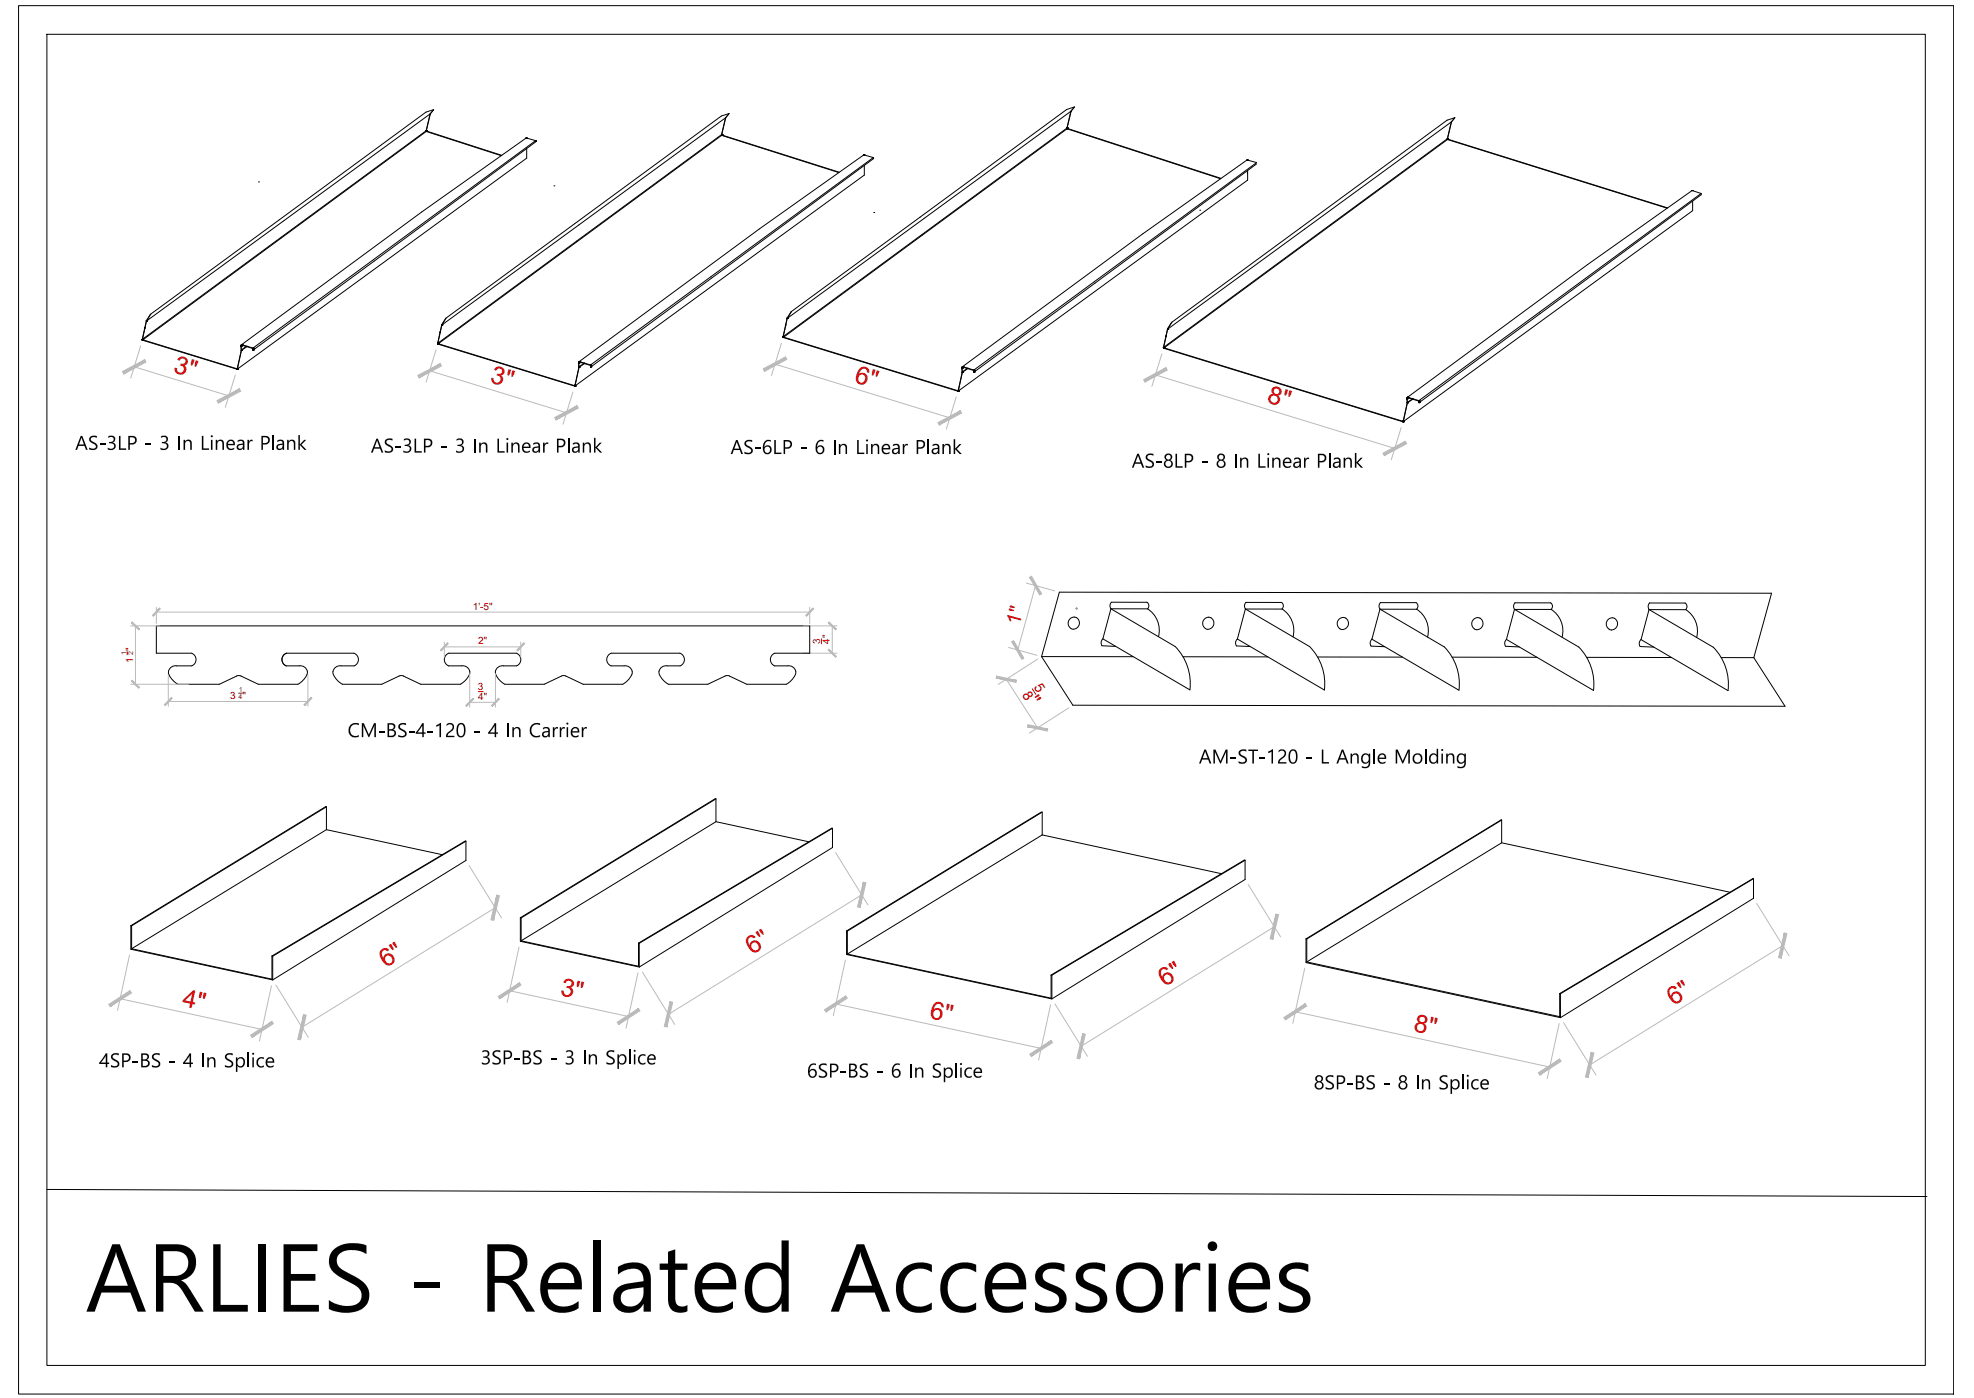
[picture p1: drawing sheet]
<svg xmlns="http://www.w3.org/2000/svg" width="353mm" height="250mm" viewBox="0 0 353 250" stroke-linecap="round" stroke-linejoin="round" font-family="sans-serif">
<defs><g id="words">
<g font-size="4.5" fill="#d00">
<text x="30.9" y="66.6" transform="rotate(17 30.9 66.6)">3&quot;</text>
<text x="87.5" y="68.4" transform="rotate(17 87.5 68.4)">3&quot;</text>
<text x="152.7" y="68.3" transform="rotate(17 152.7 68.3)">6&quot;</text>
<text x="226.5" y="72" transform="rotate(17 226.5 72)">8&quot;</text>
<text x="69" y="173.2" transform="rotate(-32 69 173.2)">6&quot;</text>
<text x="134.6" y="170.9" transform="rotate(-32 134.6 170.9)">6&quot;</text>
<text x="32.5" y="180" transform="rotate(12 32.5 180)">4&quot;</text>
<text x="100.1" y="178" transform="rotate(12 100.1 178)">3&quot;</text>
<text x="208.4" y="176.6" transform="rotate(-32 208.4 176.6)">6&quot;</text>
<text x="299.3" y="180" transform="rotate(-32 299.3 180)">6&quot;</text>
<text x="166.2" y="182.1" transform="rotate(12 166.2 182.1)">6&quot;</text>
<text x="252.7" y="184.4" transform="rotate(12 252.7 184.4)">8&quot;</text>
</g>
<g font-size="3.6" fill="#d00">
<text x="182.4" y="112" transform="rotate(-75 182.4 112)">1&quot;</text>
<text x="183.6" y="125.5" transform="rotate(57 183.6 125.5)">&quot;</text>
</g>
<g font-size="2.5" fill="#d00">
<text x="182.8" y="124.3" transform="rotate(57 182.8 124.3)">8</text>
<text x="184.9" y="123" transform="rotate(57 184.9 123)">5</text>
</g>
<g font-size="1.8" fill="#d00">
<text x="84.6" y="109.1">1'-5&quot;</text>
<text x="23.8" y="118.6" transform="rotate(-90 23.8 118.6)">1 &quot;</text>
<text x="85.5" y="115.3">2&quot;</text>
<text x="146.7" y="115.2" transform="rotate(-90 146.7 115.2)">3</text>
<text x="148.4" y="115.2" transform="rotate(-90 148.4 115.2)">4&quot;</text>
<text x="41.2" y="125">3 &quot;</text>
<text x="85.5" y="123.5">3</text>
<text x="85.5" y="125.2">4&quot;</text>
</g>
<g font-size="1.3" fill="#d00">
<text x="22.6" y="117.2" transform="rotate(-90 22.6 117.2)">1</text>
<text x="23.8" y="117.2" transform="rotate(-90 23.8 117.2)">2</text>
<text x="42.7" y="125">4</text>
<text x="42.7" y="123.9">1</text>
</g>
</g></defs>
<!-- layer: 0 -->
<g fill="none" stroke="#000" stroke-width=".18">
<path d="M77.6 19.6l-1.4 .5-49.3 36.2-.7 1.1M77.6 19.6l-.7 .8M77.6 19.6l-.6 .8M191.6 19.9l-50.8 37.1M191.6 19.9l-.7 3M191.6 19.9l-.7 2.9M191.6 19.9h.1M192.2 19.1l-1.4 .5-49.3 36.2-.7 1.1M192.2 19.1l-.6 .8M46.2 32.6h.1M76.2 23.5h.1M76.2 23.4h.1"/>
<path d="M76.2 23.4v.1M76.2 23.4l-50.7 37.3M76.2 23.5l13.5 4.4M76.2 23.5l-50.6 37.3M76.3 23.4h.1M76.3 23.3h.1M76.3 23.4l13.4 4.4M76.9 20.4l-50.7 37M76.9 20.4l-.7 3M77 20.4l-.7 3M77 20.4h-.1M94.1 24.7h.1"/>
<path d="M94.1 24.7l-18.6 13.2-32.3 23.8M94.1 24.7l1.7 .5M94.2 26.6v1.7l-51.8 37.8M95.8 25.2h.1M95.8 25.2l-50.5 37.1M95.8 25.2l.1 .2-50.6 37.2M99.1 33.2h.1M129.1 24.1h.1M129.1 24.2h.1M129.1 24.1v.1M129.1 24.1l-50.8 37.3M129.1 24.2l21 6.7"/>
<path d="M129.1 24.2l-50.7 37.3M129.1 24h.1M129.1 24v.1M129.1 24.2l21 6.6M129.8 21.1l.6-.8-1.4 .5-49.3 36.2-.7 1.2M129.8 21.1l-.7 3M129.8 21.1l-50.7 37M129.8 21.1l-.7 2.9M129.8 21.1h.1M130.4 20.3l-.6 .8M154.5 27.7l-18.6 13.2-32.3 23.8M154.5 27.7h.1"/>
<path d="M154.5 27.7l1.7 .5M154.6 29.6v1.7l-51.8 37.8M156.2 28.2l-50.6 37.1M156.2 28.2h.1M156.2 28.2l.1 .1M156.2 28.2l.1 .2-50.6 37.3M156.3 38h.1M190.8 23h.1M190.9 22.9h.1M190.9 23h.1M190.9 23h-.1M190.9 22.9v.1"/>
<path d="M190.9 22.9l-50.8 37.3M190.9 23l27.5 9M190.9 23l-50.7 37.3M190.9 22.8v.2M190.9 23l27.5 8.9M214.6 37.6h.1M223.1 28.6l-18.7 13.2-32.2 23.8M223.1 28.6h.1M223.1 28.6l1.7 .5-50.6 37.1M223.2 30.5v1.7l-51.8 37.8M224.8 29.3l-50.6 37.3M258.9 24.8h.1"/>
<path d="M258.9 24.9h.1M258.9 24.8v.2M258.9 24.9v.1M258.9 24.8l-50.7 37.3M258.9 25h.1M258.9 25l39.3 12.2M258.9 25l-50.7 37.2M259 24.8h.1M259 24.8v.1M259 24.9h.1M259 24.9l39.3 12.3M259.6 21.8l-50.7 37.1"/>
<path d="M259.6 21.8l-.7 3M259.7 21.8l-.7 3M259.7 21.8h-.1M260.3 21.1l-1.4 .4-49.3 36.2-.7 1.1M260.3 21.1l-.7 .7M260.3 21.1l-.6 .7M302.7 34.1h.1M302.7 34.1l-18.7 13.2-32.2 23.8M302.7 34.1l1.6 .5M302.8 36v1.7l-51.8 37.8M304.3 34.6l-50.5 37.1M304.3 34.6v.2l-50.5 37.2"/>
<path d="M25.9 58.8l-.5 1.9M25.9 58.8h.1M25.9 58.7h.1M25.9 58.7v.1M25.9 58.8l-.4 2M25.9 58.6v.2M25.9 58.6h.1M26.2 57.4h.1M26.2 57.4l-.3 1.3M26.2 57.4v.1M26.2 57.5h.1M26.2 57.5l-.3 1.1"/>
<path d="M27 56.2l-.8 1.2M78.7 59.5l-.4 2M78.7 59.5h.1M78.7 59.4v.1M78.8 59.5l-.5 1.8M78.8 59.3v.1M78.8 59.3h.1M79 58.1h.1M79 58.1l-.3 1.3M79 58.2h.1M79 58.2l-.2 1.1M79.1 58.1h.1"/>
<path d="M79.1 58.1v.1M79.8 56.9l-.7 1.2M140.5 58.3l-.4 1.9M140.5 58.3h.1M140.5 58.2h.1M140.5 58.1v.2M140.6 58.3l-.5 2M140.6 58.3h-.1M140.6 58.2v.1M140.8 56.9h.1M140.8 56.9l-.3 1.2M140.8 56.9v.1"/>
<path d="M140.8 57h.1M140.8 57l-.2 1.2M140.9 56.9h.1M141.6 55.7l-.7 1.2M208.9 58.8h.1M208.9 58.8l-.3 1.4M208.9 58.8l-.1 .1M208.9 58.9h.1M208.9 58.9l-.3 1.3M209.7 57.6l-.8 1.3M25.4 60.8h.1M25.4 60.7h.1"/>
<path d="M25.4 60.7l.1 .2M25.5 60.9h.1M25.5 60.9l16.9 5.2M25.5 60.8h.1M25.5 60.7h.1M25.6 60.8l16.9 5.2M42.4 66.1h.1M42.4 66h.1M42.4 65.9h.1M42.5 65.9h.1M42.5 66h.1M42.5 65.9l-.1 .1"/>
<path d="M42.5 66l-.1 .1M43.1 61.9h.1M43.1 62h.1M43.1 62l.1 .6M43.1 61.8v.2M43.1 61.8v.1M43.2 62.6h.1M43.2 61.7l-.1 .1M43.2 62.6l-.7 3.3M43.2 61.7h.1M43.2 61.8h.1M43.2 61.8l-.1 .1"/>
<path d="M43.2 62.6v.1M43.2 62.7l-.7 3.3M43.2 61.8l.9 .2M43.3 61.7h.1M43.3 61.7h-.1M43.3 61.7h.2M43.5 61.7h.1M43.5 61.7l.7 .2M44.1 62l-.9 .6M44.1 62h.1M44.2 61.9h.1M44.2 62l-1 .7"/>
<path d="M44.2 62l1 .4M44.2 61.9v.1M44.2 62h.1M44.2 62l1.1 .3M45.2 62.4h.1M45.2 62.4l.1 .2M45.3 62.4h.1M45.3 62.6h.1M45.3 62.3h.1M45.3 62.5h.1M45.3 62.3v.3M45.3 62.3v.1"/>
<path d="M78.3 61.5h.1M78.3 61.5v.1M78.3 61.6l24.5 7.5M78.3 61.4h.1M78.3 61.3l.1 .2M78.4 61.5h.1M78.4 61.5l24.4 7.5M102.8 69h.1M102.8 69.1h.1M102.9 68.9h.1M102.9 68.9l-.1 .2M102.9 68.9l-.1 .1"/>
<path d="M102.9 69l-.1 .1M102.9 69h.1M102.9 68.9v.1M103.5 65h.1M103.5 64.9l.1 .7M103.5 64.9h.1M103.5 65l.1 .6M103.6 65.6h.1M103.6 65.7h.1M103.6 64.8l-.1 .2M103.6 65.6v.1M103.6 64.8l-.1 .1"/>
<path d="M103.6 65.7l-.7 3.2M103.6 64.8h.1M103.6 64.7h.1M103.6 64.8v.1M103.6 64.7v.1M103.6 64.8l.9 .2M103.7 64.7h-.1M103.7 64.7h.1M103.7 64.8h.1M103.7 64.7l1.9 .6M103.8 64.7h.1M104.5 65l-.9 .6"/>
<path d="M104.5 65h.1M104.5 65v.1M104.5 65.1l-.9 .6M104.5 65.1l1.1 .3M105.6 65.4l.1 .3M105.6 65.4h.1M105.6 65.6l.1 .1M105.6 65.6h.1M105.6 65.3h.1M105.7 65.4h.1M105.7 65.6h.1M105.7 65.3h.1"/>
<path d="M105.7 65.6h-.1M105.7 65.3v.1M105.7 65.7h.1M105.7 65.4v.2M105.7 65.5v.1M140.1 60.3h.1M140.1 60.2h.1M140.1 60.2v.2M140.1 60.4h.1M140.1 60.4l31.3 9.6M140.2 60.3h.1M140.2 60.3l31.1 9.6"/>
<path d="M171.3 69.9h.1M171.4 69.9h.1M171.4 70h.1M171.4 69.8h.1M171.4 69.8v.1M171.4 69.9v.1M172.1 65.9h.1M172.1 65.9v.6M172.1 65.8h.1M172.1 65.7v.2M172.1 65.9l.1 .6M172.1 65.7h.1"/>
<path d="M172.1 66.6h.1M172.1 66.5v.1M172.1 66.6l-.7 3.2M172.1 65.6v.3M172.2 66.6h.1M172.2 65.7h.1M172.2 66.5v.1M172.2 66.6l-.8 3.3M172.2 65.6h.1M172.2 65.6l-.1 .1M172.2 65.7h-.1M172.3 65.7h.1"/>
<path d="M172.3 65.6h.1M172.3 65.6l.1 .1M172.4 65.6h.1M172.4 65.7l.6 .2M172.4 65.7h.1M172.4 65.7l.7 .2M173 65.9h.1M173 65.9l-.8 .6M173 65.9l.1 .1M173.1 66l-.9 .6M173.1 65.9h.1M173.1 66l1.1 .3"/>
<path d="M173.1 65.9l1.1 .3M174.2 66.3h.1M174.2 66.6h.1M174.2 66.5l.1 .1M174.2 66.5v.1M174.2 66.2h.1M174.2 66.5h.1M174.2 66.2v.4M174.2 66.3v.1M174.3 66.6h.1M174.3 66.2v.1M174.3 66.5h.1"/>
<path d="M174.3 66.3h.1M174.3 66.5h-.1M174.3 66.3v.2M174.3 66.4v.1M208.1 62.2h.1M208.1 62.2v.1M208.1 62.3h.1M208.2 62.3l42.8 13.2M208.2 62.2h.1M208.2 62.1h.1M208.2 62.2l42.7 13.2M208.6 60.2l-.5 2"/>
<path d="M208.6 60.2h.1M208.6 60.1h.1M208.6 60.2l-.4 2M251 75.4h.1M251 75.5h.1M251 75.3h.1M251 75.3l-.1 .1M251 75.4v.1M251 75.3v.2M251 75.3v.1M251.1 75.4h.1M251.1 75.4l-.1 .1"/>
<path d="M251.1 75.3h.1M251.7 71.4h.1M251.7 71.3h.1M251.7 71.4v.7M251.7 71.3v.1M251.7 71.2h.1M251.7 71.4l.1 .6M251.7 71.1v.3M251.7 72h.1M251.7 72.1h.1M251.7 72.1l-.7 3.2M251.8 71.1h.1"/>
<path d="M251.8 71.2h-.1M251.8 71.2h.1M251.8 72.1h.1M251.8 72h.1M251.8 72v.1M251.8 72.1l-.7 3.3M251.8 71.1h-.1M251.8 71.2l-.1 .1M251.8 71.1v.1M251.8 71.1l.1 .1M251.9 71.2h.1M251.9 71.1h.1"/>
<path d="M251.9 71.1l.8 .2M251.9 71.2l.7 .2M252 71.1h.1M252.6 71.4l-.8 .6M252.6 71.4h.1M252.7 71.4h.1M252.7 71.4l-.9 .7M252.7 71.3h.1M252.7 71.4l1.1 .4M252.7 71.3l1.1 .4M253.8 71.8h.1M253.8 72h.1"/>
<path d="M253.8 71.8v.2M253.8 71.7h.1M253.8 71.9h.1M253.9 72h.1M253.9 71.7h.1M253.9 71.7v.3M253.9 71.7v.1M253.9 71.9h.1M58.4 148.4l-34.9 21.3M58.4 144.4l-34.9 21.2v4.1M58.4 144.4v4M58.4 148.4l20.7 4.5"/>
<path d="M58.4 144.4l-.1-.1-34.9 21.3v4.2l25.4 5.5M83.4 150.5v3.4l-34.6 21.4M83.4 150.5l-34.8 20.5v4.2l-25.1-5.5M83.4 150.5l-34.6 20.6v4.2M128.1 142.9l-34.9 21.3v4.1M128.1 142.9v4.1M128.1 147l16.6 3.6M128.1 142.9h-.2l-34.8 21.3v4.2l21.3 4.6M128.1 147l-34.9 21.3M148.9 148.2v3.4l-34.5 21.4M148.9 148.2l-34.7 20.5v4.2l-21-4.6M148.9 148.2l-34.6 20.6 .1 4.2"/>
<path d="M186.3 145.3l-34.9 21.3v4.2l36.8 7.9M186.4 149.4l-34.8 21.3M186.4 149.4v-4.1l-34.8 21.3v4.1M186.4 149.4l32.1 6.9M222.7 153.9v3.4l-34.5 21.4M222.7 153.9h-.1l-34.6 20.6v4.1l-36.4-7.9M222.7 153.9l-34.5 20.6v4.2M268.6 150.8l-34.8 21.3M268.6 146.7l-34.8 21.3v4.1M268.6 146.7v4.1M268.6 150.8l40.9 8.8M268.6 146.7l-35 21.3v4.2l45.6 9.9"/>
<path d="M313.7 157.2v3.5l-34.5 21.4M313.7 157.2l-34.7 20.6v4.1l-45.2-9.8M313.7 157.2l-34.6 20.6 .1 4.3"/>
</g>
<!-- layer: HATCH -->
<g fill="none" stroke="#bababa" stroke-width=".18">
<path d="M24 65.6l16.9 5.2M25.2 61.9l-1.8 5.8M42.1 67.1l-1.8 5.8M76.9 66.3l24.4 7.6M78 62.6l-1.8 5.8M102.5 70.1l-1.8 5.8M138.6 65.1l31.3 9.7M139.8 61.4l-1.8 5.8M171.1 71l-1.8 5.8M206.7 67.1l42.8 13.1M207.8 63.3l-1.7 5.8M250.7 76.5l-1.8 5.8"/>
<path d="M23.4 112h5.2M24.2 112v10.4M28 108.7v2.9M28 109.5h116.9M79.5 114.9v2.7M79.5 115.7h13.7M93.2 114.9v2.7M143.7 112h6M143.7 116.9h6M144.9 108.7v2.9M148.9 112v4.9M180.4 115.8l5.1 1.4"/>
<path d="M183.6 104.3l5.1 1.4M185.2 104.8l-3.1 11.5M185.6 117.9l-7 4.5M23.4 122.4h10.3M30.1 120.7v5.7M30.1 125.5h25M55.1 120.7v5.7M84 120.5v6M84 125.7h4.6M88.6 120.5v6M180 121.5l5.6 8.7M191.2 126.6l-7 4.5"/>
<path d="M83.9 154.9l5.8 9.3M149.5 152.5l5.8 9.4M223.3 158.2l5.8 9.4M21.5 178.7l25.4 5.5M23.2 170.9l-2.2 9.9M48.6 176.4l-2.2 9.9M49.3 176.2l5.8 9.4M88.6 162.4l-34.6 21.4M91.2 177.3l21.2 4.6M92.9 169.4l-2.2 10M114.1 174l-2.1 10M114.9 173.9l5.8 9.4"/>
<path d="M149.5 179.6l36.8 8M151.2 171.8l-2.1 9.9M154.2 160.1l-34.6 21.4M187.9 179.8l-2.1 9.9M188.7 179.6l5.8 9.4M228 165.8l-34.6 21.4M233.4 173.2l-2.1 9.9M314.2 161.6l5.8 9.4M318.9 169.2l-34.5 21.3M231.7 181l45.5 9.9M278.9 183.1l-2.1 9.9M279.7 183l5.8 9.3"/>
</g>
<!-- layer: 0 -->
<g fill="#bababa" stroke="#bababa" stroke-width=".18">
<path d="M22.1 66.9l4-2.1-.2-.4zM21.9 66.5l4-2.1-3.8 2.5z"/>
<path d="M38.8 71.7l.2 .4 3.8-2.5zM39 72.1l3.8-2.5 .2 .4z"/>
<path d="M136.8 66.4l4-2.1-.3-.4zM136.5 66l4-2.1-3.7 2.5z"/>
<path d="M167.8 75.6l.2 .4 3.8-2.5zM168 76l3.8-2.5 .2 .4z"/>
<path d="M204.8 68.3l4-2.1-.2-.4zM204.6 67.9l4-2.1-3.8 2.5z"/>
<path d="M247.4 81.1l.2 .4 3.8-2.5zM247.6 81.5l3.8-2.5 .2 .4z"/>
<path d="M148.2 111.4l1.3 1.3 .1-.1zM148.2 111.4l.1-.1 1.3 1.3z"/>
<path d="M148.3 116.2l-.1 .1 1.4 1.1zM148.2 116.3l1.4 1.1-.1 .2z"/>
<path d="M84.6 124.9l-1.1 1.5 1.2-1.3zM84.6 124.9l-1.1 1.5-.2-.2z"/>
<path d="M87.9 126.2l.2 .2 1.1-1.5zM89.2 124.9l.1 .2-1.2 1.3z"/>
<path d="M23.5 111.4l1.3 1.3 .1-.1zM23.7 111.3l1.2 1.3-1.4-1.2z"/>
<path d="M23.7 121.7l-.2 .2 1.4 1.1zM23.5 121.9l1.4 1.1-.1 .1z"/>
<path d="M28.5 108.8l-1.1 1.4 1.3-1.3zM28.5 108.8l-1.1 1.4-.1-.1z"/>
<path d="M144.1 110.1l.2 .1 1.1-1.4zM145.4 108.8l.2 .1-1.3 1.3z"/>
<path d="M80.1 115l-1.2 1.4 1.3-1.2zM80.1 115l-1.2 1.4-.1-.1z"/>
<path d="M92.5 116.3l.1 .1 1.1-1.4zM93.7 115l.2 .2-1.3 1.2z"/>
<path d="M30.7 124.8l-1.2 1.4 1.3-1.3zM30.7 124.8l-1.2 1.4-.1-.1z"/>
<path d="M54.4 126.1l.1 .1 1.2-1.4zM55.7 124.8l.1 .1-1.3 1.3z"/>
<path d="M54.3 181.5l-.6 4.5 1.1-4.4zM54.3 181.5l-.6 4.5-.4-.1z"/>
<path d="M88.9 160.1l-1.1 4.5 .5 .1zM88.9 160.1l.4 .2-1 4.4z"/>
<path d="M19.7 180.1l3.8-2.4-.2-.4zM19.4 179.7l3.9-2.4-3.6 2.8z"/>
<path d="M44.8 185.2l.3 .4 3.5-2.9zM45.1 185.6l3.5-2.9 .3 .5z"/>
<path d="M119.9 179.2l-.6 4.5 1-4.4zM119.9 179.2l-.6 4.5-.5-.1z"/>
<path d="M154.4 157.8l-1 4.4 .5 .2zM154.4 157.8l.5 .2-1 4.4z"/>
<path d="M89.4 178.7l3.8-2.5-.3-.4zM89.1 178.3l3.8-2.5-3.5 2.9z"/>
<path d="M110.4 182.9l.3 .4 3.5-2.9zM110.7 183.3l3.5-2.9 .3 .4z"/>
<path d="M193.7 184.9l-.6 4.5 1.1-4.4zM193.7 184.9l-.6 4.5-.4-.1z"/>
<path d="M228.2 163.6l-1 4.4 .5 .1zM228.2 163.6l.5 .1-1 4.4z"/>
<path d="M147.8 181.1l3.8-2.5-.3-.4zM147.5 180.7l3.8-2.5-3.5 2.9z"/>
<path d="M184.2 188.6l.3 .4 3.5-2.9zM184.5 189l3.5-2.9 .3 .4z"/>
<path d="M284.7 188.3l-.6 4.5 1-4.4zM284.7 188.3l-.6 4.5-.5-.1z"/>
<path d="M319.2 166.9l-1 4.4 .4 .1zM319.2 166.9l.5 .1-1.1 4.4z"/>
<path d="M229.9 182.4l3.9-2.4-.3-.4zM229.7 182l3.8-2.4-3.6 2.8z"/>
<path d="M275.2 191.9l.3 .4 3.5-2.8zM275.5 192.3l3.5-2.8 .3 .4z"/>
<path d="M75 67.6l4-2.1-.3-.4zM74.7 67.2l4-2.1-3.7 2.5z"/>
<path d="M99.2 74.7l.3 .4 3.7-2.5zM99.5 75.1l3.7-2.5 .3 .4z"/>
</g>
<!-- layer: text -->
<g fill="#000">
<path d="M17.9 79.4h.9v.2h-.9zM26.1 79.4h.9v.2h-.9zM44.3 78.7h.2l.1 .4 .2-.4h.4v.3l-.4-.1-.2 .3-.1 1.3h-.2zM97.2 79.2h.2v.4l.3-.4h.4v.3l-.4-.1-.2 .3-.1 1.3h-.2zM161.5 79.4h.3v.4l.2-.3 .4-.1v.3h-.3l-.3 .3v1.2h-.3zM16.1 78.2l.5-.2h.7v.3l-.8-.1-.3 .3 .2 .4 1 .7v.5l-.3 .3-.6 .1-.6-.1v-.4l.8 .3 .3-.1 .2-.2-.2-.4-1-.7-.1-.4zM19.4 78.1l.6-.2 .5 .4 .1 .5-.5 .4 .4 .2 .2 .5-.1 .3-.3 .2-.6 .1-.4-.1v-.3l.4 .2h.4l.3-.4-.2-.5-.7-.1v-.2l.7-.2 .1-.5-.3-.2-.6 .2zM21.3 78h.3v2.2h1v.3h-1.3zM28.8 78.1l.7-.1 .5 .3v.6l-.5 .3 .5 .2 .1 .4-.1 .4-.3 .3h-.5l-.5-.1v-.3l.4 .2h.4l.3-.2 .1-.3-.2-.4-.7-.1v-.2l.7-.2v-.6l-.5-.1-.4 .2zM32.8 78.7h.3v.3l.5-.3 .6 .2 .1 .4v1.2h-.3v-1.3l-.3-.3h-.3l-.2 .3-.1 1.3h-.3zM36.1 78h.3v2.2h1v.3h-1.3zM38.6 78.7h.3v.3l.4-.3 .6 .2 .2 .5v1.1h-.3v-1.2l-.1-.3-.3-.1-.5 .2v1.4h-.3z"/>
<path d="M51.4 78.7h.2v.3l.5-.3 .6 .2 .1 .3v1.3h-.2l-.1-1.3-.3-.3-.5 .2-.1 1.4h-.2zM53.4 77.8h.2v1.7l.8-.8h.4l-.9 .9 .9 .9h-.3l-.8-.9-.1 .9h-.2zM69 78.7l.5-.3 .7 .1v.3l-.7-.1-.4 .3 .2 .4 1 .7v.6l-.4 .2-.5 .1-.6-.1v-.4l.7 .3 .4-.1 .1-.3-.1-.3-1-.7-.1-.4zM70.7 79.9h1v.2h-1zM72.2 78.6l.8-.1 .5 .3-.1 .5-.4 .4 .4 .2 .2 .5-.1 .3-.4 .2-.4 .1-.5-.1v-.3l.7 .2 .3-.2 .1-.2-.2-.5-.7-.1v-.2l.7-.2 .1-.5-.5-.2-.5 .2zM74.2 78.5h.2v2.2h1.1v.3h-1.3zM79 79.9h.9v.2h-.9zM81.7 78.6l.7-.1 .5 .3v.6l-.5 .3 .5 .2 .1 .5-.1 .3-.4 .3h-.4l-.5-.1v-.3l.7 .2 .4-.2v-.3l-.2-.4-.7-.1v-.2l.8-.2v-.6l-.4-.1-.5 .2zM85.7 79.2h.3v.3l.5-.4 .6 .3 .1 .4v1.2h-.3v-1.2l-.3-.4h-.3l-.2 .2-.1 1.4h-.3zM89 78.5h.3v2.2h1v.3h-1.3zM91.5 79.2h.2v.3l.6-.4 .5 .3 .1 .3v1.3h-.2v-1.2l-.4-.4h-.2l-.3 .2-.1 1.4h-.2zM104.3 79.2h.2v.3l.6-.4 .5 .2 .1 .4v1.3h-.3v-1.3l-.3-.3h-.3l-.2 .2-.1 1.4h-.2z"/>
<path d="M106.3 78.3h.2v1.7l.8-.8h.4l-.9 .9 .9 .9h-.4l-.8-.9v.9h-.2zM133.4 78.9l.5-.2 .7 .1v.3l-.8-.1-.3 .3 .1 .3 .8 .5 .2 .3v.5l-.3 .3-.5 .1-.6-.2v-.3l.8 .2 .3-.1 .1-.2-.1-.3-1.1-.8v-.4zM135.1 80.1h.9v.2h-.9zM138.5 78.7h.3v2.3h1v.2h-1.3zM143.3 80.1h1v.2h-1zM150.1 79.4h.2v.3l.6-.3 .5 .2 .1 .4v1.2h-.2l-.1-1.2-.3-.4-.3 .1-.2 .2-.1 1.3h-.2zM153.3 78.7h.3v2.3h1v.2h-1.3zM155.8 79.4h.3v.3l.5-.3 .5 .2 .2 .4v1.2h-.3v-1.2l-.3-.4-.3 .1-.2 .2-.1 1.3h-.3zM168.6 79.4h.3v.3l.5-.3 .5 .2 .2 1.6h-.3v-1.3l-.3-.3-.3 .1-.3 .2v1.3h-.3zM170.6 78.6h.3v1.7l.7-.9h.4l-.8 .9 .9 .9h-.4l-.8-.8v.8h-.3zM205.1 81.4l.6-.3 .6 .1v.3l-.7-.1-.4 .3 .2 .4 .8 .4 .2 .4v.5l-.3 .2-.6 .1-.6-.1v-.4l.9 .3 .3-.2 .1-.2-.2-.3-1-.7-.1-.3zM206.9 82.6h.9v.2h-.9z"/>
<path d="M210.3 81.2h.3v2.2h1v.3h-1.3zM215.1 82.6h.9v.2h-.9zM221.8 81.9h.3v.3l.5-.3 .6 .1 .1 .5v1.2h-.3v-1.3l-.3-.3-.5 .2-.1 1.4h-.3zM225.1 81.2h.3v2.2h1v.3h-1.3zM227.6 81.9h.3v.3l.4-.3 .6 .2 .2 .4v1.2h-.3v-1.3l-.4-.3h-.3l-.2 .3v1.3h-.3zM233.3 81.9h.2v.4l.3-.4h.4v.3l-.4-.1-.2 .3-.1 1.3h-.2zM240.4 81.9h.2v.3l.5-.3 .6 .2 .1 .4v1.2h-.2l-.1-1.3-.3-.3h-.3l-.2 .3-.1 1.3h-.2zM242.4 81h.3v1.7l.7-.8h.4l-.9 .9 .9 .9h-.3l-.8-.9v.9h-.3zM62.7 129.8l.6-.4 .9 .1v.2l-.7-.1-.5 .2-.4 .7 .1 .6 .3 .4 .6 .2 .6-.2v.3l-1 .1-.6-.4-.2-1zM64.7 129.4h.4l.9 2 .9-2h.3v2.5h-.2v-2.2l-1 2.2h-.1l-.9-2.2v2.2h-.3zM67.8 130.8h1v.2h-1zM71.4 129.6l.5-.2h.7v.4l-.7-.2-.4 .3 .2 .4 1 .7v.4l-.3 .4-.6 .1-.6-.1v-.3l.8 .2 .3-.1 .2-.3-.2-.3-1-.7-.1-.3z"/>
<path d="M73.2 130.8h.9v.2h-.9zM76.5 130.8h1v.2h-1zM78 129.7l.9-.4v2.6h-.3v-2.2l-.5 .3zM79.9 129.6l.7-.3 .5 .3 .1 .3-.1 .6-.9 .8-.1 .3h1.2v.3h-1.5l.2-.7 .8-.7 .2-.3-.2-.6h-.5l-.4 .3zM84.9 130.8h.9v.2h-.9zM91.7 130.1h.2v.3l.5-.3 .5 .1 .2 .4v1.3h-.2l-.1-1.2-.1-.3-.2-.1-.5 .3-.1 1.3h-.2zM95.2 129.7l.6-.3 .8 .1v.2l-.6-.1-.6 .2-.3 .7v.7l.3 .3 .5 .2 .7-.2v.3l-1 .1-.6-.5-.2-.9zM98.9 130.1h.3v.4l.2-.4h.4v.3h-.4l-.2 .2v1.3h-.3zM100.1 130.1h.3v.4l.3-.4h.3v.3h-.3l-.2 .2-.1 1.3h-.3zM104.1 130.1h.2v.4l.3-.4h.4v.3h-.4l-.2 .2-.1 1.3h-.2zM217.1 134.1h.3l.9 2.1 1-2.1h.3v2.5h-.3v-2.2l-.9 2.2h-.1l-1-2.2v2.2h-.2zM220.2 135.5h.9v.2h-.9z"/>
<path d="M221.7 134.3l.5-.2 .8 .1v.3l-.8-.2-.3 .2v.2l.1 .3 1 .7v.6l-.3 .2-.6 .1-.5-.1v-.3l.8 .2 .3-.1 .1-.2-.2-.4-.9-.6-.1-.4zM223.3 134.1h1.7v.3h-.7v2.2h-.3v-2.2h-.7zM225.3 135.5h1v.2h-1zM226.9 134.5l.8-.4v2.5h-.2v-2.2l-.6 .3zM228.7 134.3l.7-.2 .5 .2 .2 .4-.1 .5-.9 .8-.2 .4h1.2v.2h-1.5l.1-.6 1-.8 .1-.4v-.2l-.3-.3-.4 .1-.4 .2zM233.7 135.5h1v.2h-1zM236.5 134.1h.2v2.3h1v.2h-1.2zM241.6 134.8h.3v.3l.5-.3 .5 .2 .2 .4v1.2h-.3v-1.2l-.2-.3-.2-.1-.4 .3-.1 1.3h-.3zM249.7 134.1h.3l.9 2.1 1-2.1h.3v2.5h-.3l.1-2.2-1 2.2h-.1l-1-2.2v2.2h-.2zM258.7 134.8h.3v.3l.5-.3 .5 .2 .2 .4v1.2h-.3v-1.3l-.4-.3-.2 .1-.3 .2v1.3h-.3zM20 188.7l.5-.3 .7 .1v.3l-.7-.1-.4 .3 .2 .4 .7 .4 .3 .3v.5l-.3 .3-.6 .1-.5-.1v-.4l.8 .2 .3-.1 .1-.2-.2-.3-1-.7v-.4zM23.8 189.9h.9v.2h-.9z"/>
<path d="M27.3 188.7l.5-.3 .8 .1v.3l-.8-.1-.3 .3 .1 .4 .8 .4 .2 .3v.5l-.3 .3-.5 .1-.6-.1v-.4l.8 .2 .3-.1 .1-.2-.2-.3-.9-.7-.1-.4zM30.3 189.9h1v.2h-1zM37.1 189.2h.3v.3l.5-.4 .5 .2 .2 .5v1.2h-.3v-1.3l-.4-.3h-.3l-.2 .2v1.4h-.3zM40.4 188.7l.5-.3 .7 .1v.3l-.7-.1-.4 .3 .2 .4 .7 .4 .3 .3v.5l-.4 .3-.5 .1-.6-.1v-.4l.9 .2 .3-.1 .1-.2-.2-.3-1-.7-.1-.4zM46.1 189.4l.5-.3 .6 .1v.3l-.3-.1h-.4l-.3 .6 .2 .7 .4 .1 .4-.2v.3l-.6 .1-.5-.3-.2-.7zM86.3 188l.7-.1 .5 .4v.5l-.5 .3 .5 .2 .1 .5-.1 .3-.3 .3-.5 .1-.5-.2v-.3l.7 .2 .3-.1 .2-.3-.2-.4-.7-.2v-.2l.7-.1v-.6l-.5-.2-.4 .2zM88.3 188.2l.4-.3 .8 .1v.3l-.8-.1-.3 .3 .1 .3 1 .7 .1 .6-.4 .3-.5 .1-.6-.2v-.3l.8 .2 .3-.1 .1-.3-.1-.3-1-.6-.1-.4zM92 189.3h1v.2h-1zM95.6 188.2l.5-.3 .7 .1v.3l-.8-.1-.3 .3 .1 .3 1.1 .7v.6l-.4 .3-.5 .1-.6-.2v-.3l.9 .2 .2-.1 .1-.3-.1-.3-1-.6-.1-.4zM98.6 189.3h.9v.2h-.9zM101.3 188l.7-.1 .5 .3v.6l-.5 .3 .5 .3 .1 .4-.1 .3-.3 .3-.5 .1-.5-.2v-.3l.7 .2 .3-.1 .1-.3-.2-.4-.7-.2v-.2h.5l.3-.2v-.5l-.3-.2-.6 .2zM105.3 188.6h.3v.3l.5-.3 .6 .2 .1 .5v1.1h-.3v-1.2l-.1-.2-.2-.2-.3 .1-.2 .2-.1 1.3h-.3z"/>
<path d="M108.6 188.2l.5-.3 .8 .1v.3l-.7-.1-.4 .3 .1 .3 .8 .5 .3 .3-.1 .5-.3 .3-.6 .1-.5-.2v-.3l.8 .2 .3-.1 .1-.3-.1-.3-1-.6-.1-.4zM114.3 188.9l.5-.3 .7 .1v.3l-.4-.2-.4 .1-.3 .5 .2 .7 .5 .1 .4-.1v.2l-.7 .2-.5-.3-.2-.7zM146.6 190.5l.6-.2h.7v.4l-.7-.2-.4 .2v.2l.1 .3 1 .7v.5l-.3 .3-.6 .1-.5-.1v-.3l.8 .2 .3-.1 .1-.2-.2-.4-1-.7v-.4zM150.4 191.7h.9v.2h-.9zM154 190.5l.5-.2h.7v.4l-.7-.2-.3 .2-.1 .2 .1 .3 1 .7 .1 .5-.3 .3-.7 .1-.5-.1v-.3l.8 .2 .3-.1 .1-.2-.1-.4-1-.7-.1-.4zM156.9 191.7h1v.2h-1zM163.7 191h.3v.3l.4-.3 .6 .1 .2 .4v1.3h-.3v-1.2l-.1-.3-.3-.1-.4 .2-.1 1.4h-.3zM167 190.5l.5-.2h.8v.4l-.8-.2-.3 .3 .1 .4 1 .7v.4l-.3 .4-.6 .1-.5-.1v-.3l.8 .2 .3-.1 .1-.3-.2-.3-.9-.7-.1-.3zM172.7 191.2l.5-.2 .6 .1v.2l-.3-.1-.4 .1-.3 .5 .2 .7 .5 .1 .3-.1v.2l-.6 .1-.5-.3-.2-.7zM237.3 192.6l.5-.2h.7v.4l-.7-.2-.4 .3 .2 .4 .8 .4 .2 .3v.6l-.4 .3h-.5l-.6-.1v-.3l.9 .2 .2-.1 .2-.3-.1-.3-1.1-.7-.1-.4zM241.1 193.8h.9v.2h-.9zM244.6 192.6l.5-.2h.8v.4l-.8-.2-.3 .3 .1 .4 .8 .4 .2 .3v.6l-.3 .3h-.5l-.6-.1v-.3l.8 .2 .2-.1 .2-.3-.1-.3-1.1-.7v-.4z"/>
<path d="M247.6 193.8h1v.2h-1zM254.4 193.1h.2v.3l.6-.3 .5 .2 .1 1.6h-.2l-.1-1.3-.3-.3-.3 .1-.2 .2-.1 1.3h-.2zM257.7 192.6l.5-.2h.7v.4l-.7-.2-.4 .4 .2 .3 .7 .4 .3 .3v.6l-.4 .3h-.5l-.6-.1v-.3l.9 .2 .2-.1 .1-.3-.1-.3-1-.7-.1-.4zM263.4 193.3l.5-.2 .6 .1v.2l-.4-.1-.4 .1-.3 .6 .2 .6 .5 .1 .4-.2v.3l-.7 .1-.5-.3-.1-.7zM38.1 222.6h1.4v10.9h4.8v1.2h-6.2zM46.2 222.6h1.3v12.1h-1.3zM50.7 222.6h6.1v1.2h-4.8v4.1h4.4v1.2h-4.4v4.4h5.1v1.2h-6.4zM59.6 223.6a5.9 5.9 0 0 1 6-.8v1.6a4.5 4.5 0 0 0-4.9-.1 1.89 1.89 0 0 0 .9 3.1l2.3 1.2a3.3 3.3 0 0 1 1.6 5 5.7 5.7 0 0 1-5.8 .9l-.9-.3v-1.6a4.9 4.9 0 0 0 5.4 .5 2.07 2.07 0 0 0-1.1-3.4l-2.1-1.1a3.2 3.2 0 0 1-2-4.1zM74 229.3h4.6v1.1h-4.6zM106.2 221.9h1.3v12.8h-1.3zM119.5 224l1.3-.5v2.6h2.2v1.1h-2.2v4.9a1.33 1.33 0 0 0 .6 1.5 1.33 1.33 0 0 0 1.6-.1v1.1a2.25 2.25 0 0 1-3.4-1.5l-.1-5.9h-1.5v-1.1h1.5zM161.5 227.1a4.7 4.7 0 0 1 5.2-.8v1.3a3.2 3.2 0 0 0-3.7-.2 3.2 3.2 0 0 0-1.4 3.4 3 3 0 0 0 1.8 2.8 3 3 0 0 0 3.3-.6v1.3a4.2 4.2 0 0 1-4.7-.1 4.2 4.2 0 0 1-1.7-4.3 4.5 4.5 0 0 1 1.2-2.8z"/>
<path d="M169.5 227a4.7 4.7 0 0 1 5.1-.7v1.3a3.2 3.2 0 0 0-3.6-.2 3.2 3.2 0 0 0-1.5 3.2 3 3 0 0 0 1.8 3 3 3 0 0 0 3.3-.6v1.3a4.2 4.2 0 0 1-4.6-.1 4.2 4.2 0 0 1-1.8-4.3 4.5 4.5 0 0 1 1.3-2.9zM185.7 226.9a4.3 4.3 0 0 1 4.7-.7v1.4a3.3 3.3 0 0 0-3.6-.2 1.3 1.3 0 0 0 .9 2.2l.4 .2a3.5 3.5 0 0 1 2.7 2.1 2.54 2.54 0 0 1-2.7 2.9 5 5 0 0 1-2.9-.4v-1.5a3.6 3.6 0 0 0 4 .4 1.29 1.29 0 0 0-.8-2.1l-.2-.1a4.4 4.4 0 0 1-2.9-1.9 2.19 2.19 0 0 1 .4-2.3zM193.1 226.8a4.5 4.5 0 0 1 4.6-.6v1.4a3.3 3.3 0 0 0-3.6-.2 1.29 1.29 0 0 0 .9 2.2l.3 .2a3.5 3.5 0 0 1 2.7 2.1 2.54 2.54 0 0 1-2.6 2.9 5.1 5.1 0 0 1-3-.4v-1.5a3.6 3.6 0 0 0 4 .4 1.29 1.29 0 0 0-.7-2.1l-.2-.1a4.5 4.5 0 0 1-2.9-1.9 2.23 2.23 0 0 1 .5-2.4zM210.3 226.1h1.3v1.7a2.43 2.43 0 0 1 3.1-1.8v1.4a2.01 2.01 0 0 0-3 1.7l-.1 1v4.6h-1.3zM229.4 226.8a4.5 4.5 0 0 1 4.6-.6v1.4a3.3 3.3 0 0 0-3.5-.2 1.3 1.3 0 0 0 .8 2.2l.4 .2a3.5 3.5 0 0 1 2.7 2.1 2.54 2.54 0 0 1-2.6 2.9 5.1 5.1 0 0 1-3-.4v-1.5a3.7 3.7 0 0 0 4 .4 1.29 1.29 0 0 0-.8-2.1l-.1-.1a4.5 4.5 0 0 1-2.9-1.9 2.23 2.23 0 0 1 .4-2.4z"/>
<path d="M23 78l1.1 .1 .4 .5-.1 .5-.3 .3-.9 .1v1h-.2zM23.2 78.2v1.1l.8-.2 .2-.3-.1-.4z"/>
<path d="M37.7 78.1a.2 .2 0 0 1 .4 0 .2 .2 0 0 1-.4 0zM37.7 78.7h.3v1.8h-.3z"/>
<path d="M40.7 78.9l.6-.2 .6 .2 .1 .8h-1.2l.3 .5 .3 .1 .5-.2v.2l-.7 .2-.5-.2-.2-.5v-.5zM41 79l-.2 .4h.9l-.2-.5z"/>
<path d="M42.5 78.8l.6-.1 .5 .2 .1 1.6h-.2v-.3l-.6 .3-.5-.2-.1-.4 .2-.3 1-.2-.2-.5h-.4l-.4 .2zM42.7 79.7l-.1 .4 .4 .2 .4-.3 .1-.4z"/>
<path d="M46.8 78l1.1 .1 .3 .2 .1 .4-.1 .4-.2 .3-.4 .1h-.6v1h-.2zM47 78.2v1.1l.8-.2 .2-.3-.1-.4-.3-.1z"/>
<path d="M49.6 78.8l.6-.1 .5 .2 .1 1.6h-.2v-.3l-.6 .3-.5-.2-.1-.4 .2-.3 1-.2-.2-.5h-.4l-.4 .2zM49.8 79.8l-.1 .4 .4 .1 .4-.2 .1-.5z"/>
<path d="M90.6 78.6a.18 .18 0 0 1 .3 0 .18 .18 0 0 1-.3 0zM90.6 79.2h.3v1.8h-.3z"/>
<path d="M95.4 79.3l.7-.2 .4 .2 .1 .4v1.3h-.3v-.3l-.4 .3-.6-.2-.1-.4 .2-.3 .9-.3-.1-.4h-.4l-.4 .2zM95.6 80.2l-.1 .4 .4 .2 .4-.2v-.5z"/>
<path d="M102.5 79.3l.7-.2 .4 .2 .1 .4v1.3h-.3v-.3l-.2 .2-.3 .1-.5-.2-.1-.5 .2-.2 .9-.3-.1-.4h-.4l-.4 .2zM102.7 80.2l-.1 .4 .4 .2 .4-.3v-.4z"/>
<path d="M136.8 79l.5-.3 .6 .1v.2l-.4-.1-.4 .1-.3 .7-.1 .3 .3-.2 .4-.1 .4 .1 .2 .3-.1 .8-.4 .3h-.6l-.4-.5v-1zM136.7 80.5a.55 .55 0 0 0 1.1 0 .55 .55 0 0 0-1.1 0z"/>
<path d="M146.3 78.9l.5-.2 .5 .1v.2l-.4-.1-.4 .2-.3 .5v.4l.2-.2 .4-.1 .6 .3v.8l-.5 .4-.7-.1-.3-.5 .1-1zM146.3 80.1l-.1 .2 .1 .5 .3 .2 .4-.1 .2-.3-.1-.5-.5-.2z"/>
<path d="M154.9 78.8a.2 .2 0 0 1 .4 0 .2 .2 0 0 1-.4 0zM155 79.4h.2v1.8h-.2z"/>
<path d="M159.7 79.6l.5-.2 .6 .2 .2 .4v1.2h-.3v-.3l-.2 .3-.4 .1-.5-.3v-.4l.2-.3 .9-.2-.2-.4-.4-.1-.4 .3zM159.9 80.5v.4l.4 .1 .3-.2 .1-.5z"/>
<path d="M166.8 79.6l.7-.2 .4 .2 .1 .3v1.3h-.2v-.3l-.5 .4-.5-.2-.1-.4 .1-.4 1-.2-.2-.4-.4-.1-.4 .3zM167 80.5l-.1 .3 .3 .2h.3l.3-.4v-.3z"/>
<path d="M14.4 78h.3l1 2.5h-.3l-.3-.7h-1.1l-.2 .7h-.3zM14.6 78.3l-.5 1.2h.9z"/>
<path d="M67.3 78.5h.3l1 2.5h-.3l-.3-.7h-1.1l-.2 .7h-.3zM67.5 78.8l-.5 1.2h.9z"/>
<path d="M75.8 78.5h1.1l.3 .3 .1 .3v.5l-.3 .3-.9 .1v1h-.3zM76.1 78.7v1.1l.8-.2 .2-.3-.1-.4-.3-.2z"/>
<path d="M93.6 79.4l.7-.3 .5 .3 .1 .8h-1.3l.4 .5 .4 .1 .4-.2v.2l-.8 .2-.5-.3-.1-.7zM93.9 79.5l-.3 .4h1l-.2-.5z"/>
<path d="M99.6 78.5h1.1l.3 .2 .2 .4-.1 .5-.3 .3-.9 .1v1h-.3zM99.9 78.7v1.1l.8-.2 .2-.3-.1-.4-.3-.2z"/>
<path d="M131.7 78.7h.2l1 2.5h-.3l-.3-.7h-1l-.3 .7h-.3zM131.8 79l-.4 1.3h.8z"/>
<path d="M140.2 78.7l1 .1 .3 .2 .2 .4-.1 .4-.2 .3-1 .2v.9h-.2zM140.4 79v1l.8-.1 .2-.4-.1-.4-.3-.1z"/>
<path d="M157.9 79.7l.6-.3 .6 .2 .2 .8h-1.3l.3 .6h.4l.4-.2v.3l-.7 .2-.5-.3-.2-.8zM158.2 79.7l-.2 .5h1l-.2-.5z"/>
<path d="M164 78.7l1.1 .1 .3 .2 .1 .4v.3l-.3 .4-.3 .2h-.6v.9h-.3zM164.3 79v1l.7-.1 .2-.3-.1-.4-.3-.2z"/>
<path d="M203.4 81.2h.3l1 2.5h-.3l-.3-.7h-1.1l-.2 .7h-.3zM203.6 81.5l-.5 1.2h.9z"/>
<path d="M208.5 81.3l.4-.2 .5 .2 .3 .3-.1 .5a.18 .18 0 0 0-.2 .1 .18 .18 0 0 0 .2 .2l.2 .4v.5l-.3 .3-.4 .1-.5-.1-.3-.3-.1-.5 .2-.3a.17 .17 0 0 0 .2-.2 .17 .17 0 0 0-.1-.1l-.2-.5zM208.5 83a.53 .53 0 0 0 1 0 .53 .53 0 0 0-1 0zM208.6 81.8a.43 .43 0 0 0 .8 0 .43 .43 0 0 0-.8 0z"/>
<path d="M211.9 81.2l1.2 .1 .3 .2 .1 .3-.1 .5-.2 .3-.4 .1h-.6v1h-.3zM212.2 81.4v1.1l.8-.2 .2-.3-.1-.4-.3-.1z"/>
<path d="M217.9 81.3l.5-.2 .5 .2 .2 .4-.1 .5a.16 .16 0 0 0-.2 .1 .16 .16 0 0 0 .2 .2l.2 .6-.2 .4-.6 .2-.6-.3-.2-.5 .2-.4 .3-.2-.4-.4zM217.9 83a.55 .55 0 0 0 1.1 0 .55 .55 0 0 0-1.1 0zM218 81.8a.45 .45 0 0 0 .9 0 .45 .45 0 0 0-.9 0z"/>
<path d="M226.7 81.3a.2 .2 0 0 1 .4 0 .2 .2 0 0 1-.4 0zM226.7 81.9h.3v1.8h-.3z"/>
<path d="M229.7 82.1l.5-.2 .6 .2 .2 .8h-1.2l.3 .5 .4 .1 .4-.2v.3l-.7 .1-.5-.2-.2-.8zM230 82.2l-.2 .4h.9l-.2-.5z"/>
<path d="M231.5 82l.7-.1 .4 .2 .1 1.6h-.2v-.3l-.5 .3-.6-.2-.1-.4 .2-.3 1-.3-.2-.4h-.4l-.4 .2zM231.7 82.9v.5l.4 .1 .3-.3 .1-.4z"/>
<path d="M235.8 81.2l1.1 .1 .2 .2 .2 .3-.1 .5-.3 .3-.9 .1v1h-.2zM236 81.4v1.1l.8-.2 .2-.3-.2-.4z"/>
<path d="M238.6 82l.7-.1 .4 .2 .1 1.6h-.2v-.3l-.5 .3-.6-.2-.1-.4 .2-.3 1-.3-.3-.4h-.4l-.3 .2zM238.8 82.9l-.1 .3 .1 .2 .4 .1 .3-.3 .1-.4z"/>
<path d="M69.3 129.4h.9l.5 .3v.5l-.4 .4 .4 .1 .2 .5-.2 .4-.2 .2-1.2 .1zM69.6 129.6v.9l.5-.1 .3-.1v-.3l-.1-.3zM69.6 130.7v.9h.6l.3-.1 .1-.3-.2-.3z"/>
<path d="M75.5 129.4h.3v1.6h.3v.3h-.3v.6h-.3v-.6h-1.1v-.3zM75.5 129.8l-.8 1.2h.8z"/>
<path d="M81.9 129.6l.4-.2h.4l.3 .2 .2 .3v1.3l-.2 .5-.3 .2-.6-.1-.4-.5v-1zM82.2 129.7l-.2 .4v1l.2 .5 .4 .1 .2-.1 .2-.4v-1l-.3-.6z"/>
<path d="M88.5 129.4h.3v1.6h.3v.3h-.3v.6h-.3v-.6h-1.2v-.3zM88.5 129.8l-.9 1.2h.9z"/>
<path d="M97.1 130.2l.7-.1 .5 .2 .1 1.6h-.3v-.3l-.5 .3-.5-.2-.1-.4 .1-.3 1-.2-.2-.4-.5-.1-.3 .2zM97.3 131.2v.4l.4 .1 .3-.3 .1-.4z"/>
<path d="M101.3 129.5a.2 .2 0 0 1 .4 0 .2 .2 0 0 1-.4 0zM101.4 130.1h.2v1.8h-.2z"/>
<path d="M102.3 130.3l.7-.2 .5 .2 .1 .8h-1.2l.2 .5 .5 .1 .4-.2v.3l-.7 .1-.5-.2-.2-.8zM102.6 130.4l-.2 .4h1l-.3-.4z"/>
<path d="M215.5 134.1h.2l1 2.5h-.3l-.3-.7h-1.1l-.2 .7h-.3zM215.6 134.4l-.5 1.2h.9z"/>
<path d="M230.8 134.3l.4-.2h.3l.3 .2 .2 .3v1.4l-.2 .4-.3 .2h-.6l-.3-.5-.1-1zM231 134.4l-.2 .5v1l.2 .4 .4 .1 .4-.4v-1.2l-.2-.4-.3-.1z"/>
<path d="M240 134.1h.3l1 2.5h-.3l-.3-.7h-1.1l-.2 .7h-.3zM240.2 134.4l-.5 1.2h.9z"/>
<path d="M243.7 135l.7-.2 .5 .3v-.3h.2v2l-.1 .3-.4 .3h-.6l-.4-.1v-.3l.5 .2 .5-.1 .3-.5v-.3l-.6 .3h-.3l-.3-.2-.2-.7zM243.9 135.2l-.1 .4v.5l.4 .3 .4-.1 .2-.4v-.6l-.4-.3z"/>
<path d="M246.7 135l.5-.2 .6 .2 .2 .8-1.3 .1 .1 .3 .3 .2h.4l.4-.2v.3l-.8 .1-.5-.2-.2-.8zM246.9 135.1l-.2 .4h1l-.2-.4-.4-.1z"/>
<path d="M253 135l.7-.2 .6 .3 .1 .9-.3 .5-.6 .1-.6-.2-.2-.8zM253.2 135.2l-.2 .4 .1 .6 .3 .2 .5-.1 .3-.4-.1-.6-.5-.3z"/>
<path d="M255.9 135.1l.2-.3h.5l.4 .3v-1.1h.3v2.6h-.3v-.3l-.5 .3-.6-.2-.3-.5zM256.1 135.1l-.2 .5 .1 .5 .3 .3h.4l.3-.5v-.6l-.4-.3z"/>
<path d="M257.8 134.2a.2 .2 0 0 1 .4 0 .2 .2 0 0 1-.4 0zM257.9 134.8h.2v1.8h-.2z"/>
<path d="M260.8 135l.7-.2 .5 .3v-.3h.2v2l-.2 .4-.3 .2h-.5l-.5-.1v-.3l.5 .2 .5-.1 .3-.5v-.3l-.6 .3h-.3l-.3-.2-.2-.7zM261.1 135.1l-.2 .5v.5l.3 .3h.4l.3-.4v-.7l-.3-.3z"/>
<path d="M18.9 188.5h.3v1.6h.3v.3h-.3v.6h-.3v-.6h-1.2v-.3zM18.9 188.9l-.8 1.2h.8z"/>
<path d="M21.9 188.5h1.1l.4 .6-.1 .4-.3 .4-.9 .1v1h-.2zM22.1 188.7v1.1l.8-.2 .2-.3-.1-.4-.3-.2z"/>
<path d="M25.3 188.5h.9l.4 .3v.5l-.4 .3 .4 .2 .2 .5-.1 .3-.4 .3-1 .1zM25.5 188.7v.8l.8-.1 .1-.3-.1-.3zM25.5 189.8v.9l.9-.1 .1-.4-.1-.3z"/>
<path d="M33.9 188.5h.3v1.6h.3v.3h-.3v.6h-.3v-.6h-1.2v-.3zM33.9 188.9l-.8 1.2h.8z"/>
<path d="M42.2 189.2h.3v.3l.4-.3h.5l.3 .3 .1 .4v.6l-.4 .4-.6 .1-.3-.3v1.1h-.3zM42.6 189.5l-.1 .4v.6l.3 .2h.4l.3-.4v-.6l-.3-.3z"/>
<path d="M45.1 188.5a.2 .2 0 0 1 .4 0 .2 .2 0 0 1-.4 0zM45.1 189.2h.3v1.8h-.3z"/>
<path d="M47.7 189.4l.7-.3 .5 .3 .2 .7-1.3 .1 .3 .5 .4 .1 .4-.2v.2l-.6 .2-.6-.2-.2-.7zM48 189.5l-.2 .4h1l-.3-.5h-.2z"/>
<path d="M90.1 187.9l1.1 .1 .3 .2 .1 .3v.5l-.3 .3-.9 .2v.9h-.3zM90.4 188.2v1l.8-.1 .1-.3-.1-.5z"/>
<path d="M93.5 187.9h.9l.4 .3 .1 .5-.4 .4 .5 .3v.4l-.4 .6h-1.1zM93.8 188.2v.8h.5l.2-.2 .1-.2-.1-.3zM93.8 189.3v.9l.8-.2 .1-.4-.1-.2z"/>
<path d="M110.5 188.6h.2v.4l.5-.4 .5 .1 .3 .3 .1 .3-.1 .7-.3 .4-.6 .1-.4-.3v1h-.2zM110.9 189l-.2 .4 .1 .6 .3 .2h.3l.4-.5-.1-.6-.4-.3z"/>
<path d="M113.4 188a.18 .18 0 0 1 .3 0 .18 .18 0 0 1-.3 0zM113.4 188.6h.3v1.8h-.3z"/>
<path d="M116 188.9l.6-.3 .6 .3 .1 .7h-1.2v.1l.2 .5h.4l.5-.2v.3l-.7 .2-.5-.3-.2-.6zM116.2 189l-.1 .4h.9l-.2-.5z"/>
<path d="M144.9 190.6l.4-.3h.7v.3l-.5-.1-.4 .1-.3 .7v.3l.5-.4 .4 .1 .3 .3 .1 .3-.1 .5-.5 .4-.5-.1-.4-.5v-1zM145 191.6l-.1 .3v.4l.2 .3h.4l.3-.4v-.5l-.3-.2z"/>
<path d="M148.5 190.3l1.1 .1 .4 .5-.1 .4-.2 .4-.9 .1v1h-.3zM148.8 190.5v1.1l.7-.1 .2-.4-.1-.4z"/>
<path d="M151.9 190.3h.9l.4 .3v.5l-.3 .4 .4 .2 .1 .5-.4 .5-1.1 .1zM152.2 190.5v.9h.4l.3-.2 .1-.3-.1-.3zM152.2 191.6v.9h.5l.3-.1 .1-.4-.1-.2z"/>
<path d="M159.9 190.5l.5-.2h.6v.3l-.4-.1-.4 .1-.4 .6v.4l.3-.3 .4-.1 .5 .4v.8l-.5 .4-.6-.1-.3-.5v-1zM159.8 192a.55 .55 0 0 0 1.1 0 .55 .55 0 0 0-1.1 0z"/>
<path d="M168.8 191h.3v.3l.5-.3h.4l.3 .2 .2 .5-.1 .6-.3 .4-.6 .1-.4-.3v1.1h-.3zM169.3 191.3l-.2 .4v.6l.3 .3h.4l.4-.5-.1-.7-.4-.2z"/>
<path d="M171.7 190.4a.2 .2 0 0 1 .4 0 .2 .2 0 0 1-.4 0zM171.8 191h.2v1.8h-.2z"/>
<path d="M174.4 191.2l.5-.2h.3l.3 .2 .2 .8h-1.3v.1l.3 .4 .4 .1 .5-.2v.3l-.8 .1-.4-.2-.3-.8zM174.6 191.3l-.2 .4h1v-.3l-.3-.2z"/>
<path d="M235.5 192.6l.4-.2 .5 .1 .3 .4-.1 .4a.18 .18 0 0 0-.2 .2 .18 .18 0 0 0 .1 .2l.3 .4-.1 .4-.3 .3-.5 .1-.4-.1-.3-.3v-.4l.2-.4a.16 .16 0 0 0 .2-.2 .16 .16 0 0 0-.2-.2l-.1-.4zM235.5 194.2a.53 .53 0 0 0 1 0 .53 .53 0 0 0-1 0zM235.6 193a.43 .43 0 0 0 .8 0 .43 .43 0 0 0-.8 0z"/>
<path d="M239.1 192.4l1.2 .1 .4 .6-.1 .3-.3 .4-.3 .1h-.6v1h-.3zM239.4 192.7v1l.8-.1 .2-.4-.1-.4-.3-.1z"/>
<path d="M242.6 192.4h.9l.4 .4v.5l-.4 .3 .4 .1 .2 .4-.1 .4-.3 .3-1.1 .1zM242.8 192.7v.8l.7-.2 .2-.2-.1-.3zM242.8 193.7v.9l.9-.1 .1-.4-.2-.2z"/>
<path d="M250.4 192.6l.4-.2h.5l.4 .4-.1 .5a.18 .18 0 0 0-.2 .2 .18 .18 0 0 0 .1 .2l.3 .4-.1 .4-.3 .3-.5 .1-.4-.1-.3-.3v-.5l.2-.3a.16 .16 0 0 0 .2-.2 .16 .16 0 0 0-.2-.2l-.1-.3zM250.4 194.2a.55 .55 0 0 0 1.1 0 .55 .55 0 0 0-1.1 0zM250.5 193a.45 .45 0 0 0 .9 0 .45 .45 0 0 0-.9 0z"/>
<path d="M259.5 193.1h.3v.3l.4-.3h.5l.3 .3 .1 .4-.1 .7-.3 .3-.6 .1-.3-.3v1.1h-.3zM260 193.4l-.2 .4v.6l.2 .3h.5l.3-.4v-.7l-.4-.3z"/>
<path d="M262.4 192.5a.2 .2 0 0 1 .4 0 .2 .2 0 0 1-.4 0zM262.4 193.1h.3v1.8h-.3z"/>
<path d="M265.1 193.3l.5-.2 .5 .2 .2 .8h-1.2l.3 .5 .3 .1 .5-.2v.3l-.7 .1-.5-.3-.2-.7zM265.2 193.5l-.1 .3h1l-.2-.4-.3-.1z"/>
<path d="M20.1 222.6h1.3l4.7 12.1h-1.5l-1.3-3.4h-5.1l-1.3 3.4h-1.4zM20.7 224l-2.1 6h4.3z"/>
<path d="M27.9 222.6h3.6a3.3 3.3 0 0 1 3.6 2.8 3.3 3.3 0 0 1-2.7 3.7 4.1 4.1 0 0 1 1.8 2l2.2 3.6h-1.5l-2.1-3.4a2.64 2.64 0 0 0-2.4-1.8h-1.2v5.2h-1.3zM29.2 223.9v4.4h2a2.24 2.24 0 0 0 2.4-1.6 2.24 2.24 0 0 0-1.2-2.7l-.8-.1z"/>
<path d="M87.2 222.6h3.5a3.3 3.3 0 0 1 3.6 2.8 3.3 3.3 0 0 1-2.6 3.7 4.1 4.1 0 0 1 1.8 2l2.2 3.6h-1.6l-2-3.4a2.64 2.64 0 0 0-2.4-1.8h-1.2v5.2h-1.3zM88.5 223.9v4.4h2a2.24 2.24 0 0 0 2.4-1.6 2.24 2.24 0 0 0-1.2-2.7l-.8-.1z"/>
<path d="M98 226.9a3.5 3.5 0 0 1 4.1-.7 3.5 3.5 0 0 1 2 3.6v.9h-6.1a2.87 2.87 0 0 0 4.1 2.9l1.4-.8v1.2a4.8 4.8 0 0 1-5.6-.1 5.3 5.3 0 0 1 .1-7zM98.9 227.7l-.6 .7-.3 1.1h4.8a2.24 2.24 0 0 0-1.3-2.3 2.24 2.24 0 0 0-2.6 .5z"/>
<path d="M110.5 226.7a4.7 4.7 0 0 1 5-.2 3.2 3.2 0 0 1 .9 2.5v5.7h-1.3v-1.4a3 3 0 0 1-5.2 .2 2.75 2.75 0 0 1 2.6-3.9l2.6-.4a1.9 1.9 0 0 0-2.6-2.1l-1.1 .4-.9 .6zM111.4 231.2a1.6 1.6 0 0 0-.1 2 1.6 1.6 0 0 0 1.9 .5 2.46 2.46 0 0 0 1.9-2.5v-.9l-2.6 .4z"/>
<path d="M125.5 227a3.6 3.6 0 0 1 4.1-.9 3.6 3.6 0 0 1 2.1 3.7v.9h-6.1a2.88 2.88 0 0 0 4.1 2.9l1.4-.8v1.2a4.8 4.8 0 0 1-5.6-.1 5.4 5.4 0 0 1 0-6.9zM126.6 227.6l-.6 .8-.4 1.1h4.8a2.24 2.24 0 0 0-1.2-2.3 2.24 2.24 0 0 0-2.6 .4z"/>
<path d="M134.5 226.9a3.4 3.4 0 0 1 5.3 .4v-5.4h1.3v12.8h-1.3v-1.5a3.5 3.5 0 0 1-4.1 1.5 3.5 3.5 0 0 1-2.4-3.6l-.1-.5a5.1 5.1 0 0 1 1.3-3.7zM135.5 227.7a4.3 4.3 0 0 0 .2 5.6 2.65 2.65 0 0 0 2.9 .1 2.65 2.65 0 0 0 1.2-2.6v-1.3a2.53 2.53 0 0 0-1.6-2.4 2.53 2.53 0 0 0-2.7 .6z"/>
<path d="M153.2 222.6h1.4l4.6 12.1h-1.4l-1.3-3.4h-5.2l-1.2 3.4h-1.5zM153.9 224l-2.1 6h4.2z"/>
<path d="M177.4 227a3.6 3.6 0 0 1 4.1-.9 3.6 3.6 0 0 1 2.1 3.7v.9h-6.1a2.88 2.88 0 0 0 4.1 2.9l1.4-.8v1.2a4.8 4.8 0 0 1-5.6-.1 5.4 5.4 0 0 1 0-6.9zM178.5 227.6l-.7 .8-.3 1.1h4.7a2.24 2.24 0 0 0-1.1-2.3 2.24 2.24 0 0 0-2.6 .4z"/>
<path d="M200.8 227.1a4.4 4.4 0 0 1 6.6 .5 5.1 5.1 0 0 1-1.5 6.8 4.2 4.2 0 0 1-4.6-.3 4.2 4.2 0 0 1-1.6-4.3 4.4 4.4 0 0 1 1.1-2.7zM202 227.6a4 4 0 0 0 .4 5.8 2.85 2.85 0 0 0 3.1 0 2.85 2.85 0 0 0 1.2-2.9 2.97 2.97 0 0 0-2.5-3.5l-1.3 .1z"/>
<path d="M216 223a.9 .9 0 0 1 1.8 0 .9 .9 0 0 1-1.8 0zM216.2 226.1h1.3v8.6h-1.3z"/>
<path d="M221 227a3.5 3.5 0 0 1 4.1-.9 3.5 3.5 0 0 1 2.1 3.7v.9h-6.1a2.87 2.87 0 0 0 4.1 2.9l1.4-.8v1.2a4.8 4.8 0 0 1-5.6-.1 5.4 5.4 0 0 1 0-6.9zM222 227.7l-.5 .7-.4 1.1h4.8a2.24 2.24 0 0 0-1.3-2.3 2.24 2.24 0 0 0-2.6 .5z"/>
</g>
<path d="M32.1 78v2.5M166.1 78.6v2.6M237.8 81v2.7M44.4 188.3v2.7M112.7 187.8v2.6M171 190.2v2.6M253.6 192.4v2.5" fill="none" stroke="#000" stroke-width=".26"/>
<path d="M48.8 77.8v2.7M85 78.5v2.5M101.7 78.3v2.7M149.3 78.7v2.5M221.1 81.2v2.5M90.9 129.4v2.5M245.8 134v2.6M255 134v2.6M36.3 188.5v2.5M104.6 187.9v2.5M162.9 190.3v2.5M261.7 192.3v2.6" fill="none" stroke="#000" stroke-width=".28"/>
<!-- layer: HATCH -->
<g fill="none" stroke="#000" stroke-width=".18">
<path d="M3.3 1h346.2v248.4h-346.2zM8.4 6.1h336v238.2h-336zM63.3 119.1h-2.3a1.21 1.21 0 0 0-1.3 .6 1.21 1.21 0 0 0 .2 1.4l.6 .8 .8 .5h7l3.1-1.4M63.4 119.1a1.21 1.21 0 0 0 .7-1.1 1.21 1.21 0 0 0-.8-1.1h-12.1a1.21 1.21 0 0 0-.8 1.1 1.21 1.21 0 0 0 .8 1.1h2.3a1.21 1.21 0 0 1 1.3 .6 1.21 1.21 0 0 1-.1 1.4l-.6 .8-.8 .5M80.2 119.1h2.4a1.21 1.21 0 0 1 1.3 .6 1.21 1.21 0 0 1-.2 1.4l-.6 .8-.7 .5h-7.1l-3.1-1.4M80.3 119.1a1.21 1.21 0 0 1-.8-1.1 1.21 1.21 0 0 1 .8-1.1h12.1a1.21 1.21 0 0 1 .8 1.1 1.21 1.21 0 0 1-.8 1.1h-2.3a1.21 1.21 0 0 0-1.3 .6 1.21 1.21 0 0 0 .1 1.4l.6 .8 .8 .5h7.1l3-1.4M111.7 119.1a1.21 1.21 0 0 1 1.2 .6 1.21 1.21 0 0 1-.1 1.4l-.6 .8-.8 .5h-7.1l-3.1-1.4M121.6 116.9h-12.3a1.21 1.21 0 0 0-.8 1.1 1.21 1.21 0 0 0 .8 1.1h2.3M121.6 116.9a1.21 1.21 0 0 1 .8 1.1 1.21 1.21 0 0 1-.7 1.1h-2.4a1.2 1.2 0 0 0-1.2 .6 1.2 1.2 0 0 0 .1 1.4l.6 .8 .8 .5h7l3.1-1.4M138.6 116.9h6.3v-4.9h-116.9v4.9h6.3a1.21 1.21 0 0 1 .8 1.1 1.21 1.21 0 0 1-.8 1.1h-2.7a1.2 1.2 0 0 0-1.3 .6 1.2 1.2 0 0 0 .1 1.4l.7 .8 .7 .5h7.4l3.1-1.4M138.6 116.9a1.21 1.21 0 0 0-.8 1.1 1.21 1.21 0 0 0 .8 1.1h2.3a1.21 1.21 0 0 1 1.3 .6 1.21 1.21 0 0 1-.1 1.4l-.7 .8-.7 .5h-7.1l-3.1-1.4M186.3 117.5l3.2-11.6 127.4 .2-3.2 11.6"/>
<path d="M186.3 117.5h16.4M186.3 117.5l5.6 8.7 127.4 .2-5.6-8.7M197.3 114.3a.94 .94 0 0 0-.2 1.2l2.5 .2M198.7 108.9l-1.4 5.4 15.6 9.1a9.5 9.5 0 0 0-2.7-7.7M198.7 108.9h6.6M198.7 108.9l11.5 6.8M198.7 108.9a.92 .92 0 0 1 .1-1.2l6.4 .1a.74 .74 0 0 1 .1 1.1M205.3 108.9a4.6 4.6 0 0 1 1.9 5M211.6 117.5h15.2M216.2 110.4a1.05 1.05 0 0 0-1.1 1.3 1.05 1.05 0 0 0 1.6 .7 1.07 1.07 0 0 0 .4-1.2 1.07 1.07 0 0 0-.9-.8M221.4 114.3a.94 .94 0 0 0-.2 1.3l2.5 .1M221.4 114.3l15.5 9.2"/>
<path d="M222.8 109l11.5 6.7a9.5 9.5 0 0 1 2.6 7.8M222.8 109h6.6M222.8 109l-1.4 5.3M222.9 107.8h6.3a.76 .76 0 0 1 .1 1.1 4.6 4.6 0 0 1 2 5M222.9 107.8a.92 .92 0 0 0-.1 1.1M235.7 117.5l15.2 .1M245.4 114.4l15.6 9.1a9.5 9.5 0 0 0-2.6-7.8M245.4 114.4a.94 .94 0 0 0-.1 1.2l2.4 .1M246.9 109h6.5M246.9 109l-1.5 5.4M246.9 109l11.4 6.7M246.9 107.8h6.4a.76 .76 0 0 1 .1 1.2 4.6 4.6 0 0 1 2 5"/>
<path d="M247 107.8a.92 .92 0 0 0-.1 1.2M259.8 117.6h15.2M269.3 115.6l2.5 .1M269.5 114.4a.94 .94 0 0 0-.2 1.2M270.9 109l11.5 6.8a9.5 9.5 0 0 1 2.7 7.7l-15.6-9.1M270.9 109l-1.4 5.4M271 107.9h6.4M271 107.8a.92 .92 0 0 0-.1 1.2M277.4 107.8a.76 .76 0 0 1 .1 1.2h-6.6M277.5 109a4.6 4.6 0 0 1 1.9 5M283.8 117.6h15.2M287.8 110.8a1.02 1.02 0 0 1 1.4 .3 1.02 1.02 0 0 1-.4 1.4 1.02 1.02 0 0 1-1.4-.5 1.11 1.11 0 0 1 .4-1.2z"/>
<path d="M293.6 114.4a.94 .94 0 0 0-.2 1.3l2.5 .1M295 109.1l11.5 6.7a9.5 9.5 0 0 1 2.6 7.8l-15.5-9.2M295 109.1h6.6M295 109.1l-1.4 5.3M295.1 107.9h6.4M295.1 107.9a.92 .92 0 0 0-.1 1.1M301.4 107.9a.76 .76 0 0 1 .2 1.2M301.6 109.1a4.6 4.6 0 0 1 1.9 4.9M307.9 117.7h5.8M42.3 120.9h.8M43.1 121l3.1 1.4h7.1M71.4 120.9h.8"/>
<path d="M100.5 120.9h.7M129.7 120.9h.8M23.4 165.6h.1M48.6 171l.2 .1M93.1 164.2h.1M114.2 168.7l.1 .1M151.4 166.6h.2M188 174.5h.2M233.6 168h.2M279 177.8h.1M8.4 212.8l336.3 1.3"/>
<circle cx="192.1" cy="111.5" r="1.05"/>
<circle cx="240.2" cy="111.6" r="1.05"/>
<circle cx="264.3" cy="111.6" r="1.05"/>
</g>
<path d="M22.8 116.6v.6M147 114.3v.9M42.7 124h.6M85.6 123.7h.9M184.7 123.2l.6 1" fill="none" stroke="#d00" stroke-width=".18"/>
<path d="M192.5 108.8h.1M192.5 108.8l.1 .2M192.6 109h.1" fill="none" stroke="#989898" stroke-width=".18"/>
<g fill="#bababa" stroke="#bababa" stroke-width=".18">
<path d="M178.2 121.3l3.5 .8 .1-.4zM178.3 121l3.5 .7-3.6-.4z"/>
<path d="M183.9 129.7l-.1 .3 3.6 .4zM183.8 130l3.6 .4-.1 .4z"/>
<path d="M184.2 103.3l1.8 3.1 .3-.1zM184.2 103.3l.3-.2 1.8 3.2z"/>
<path d="M181 114.8l2.1 3-1.8-3.2zM181 114.8l2.1 3-.3 .2z"/>
</g>
<use href="#words"/>
</svg>
